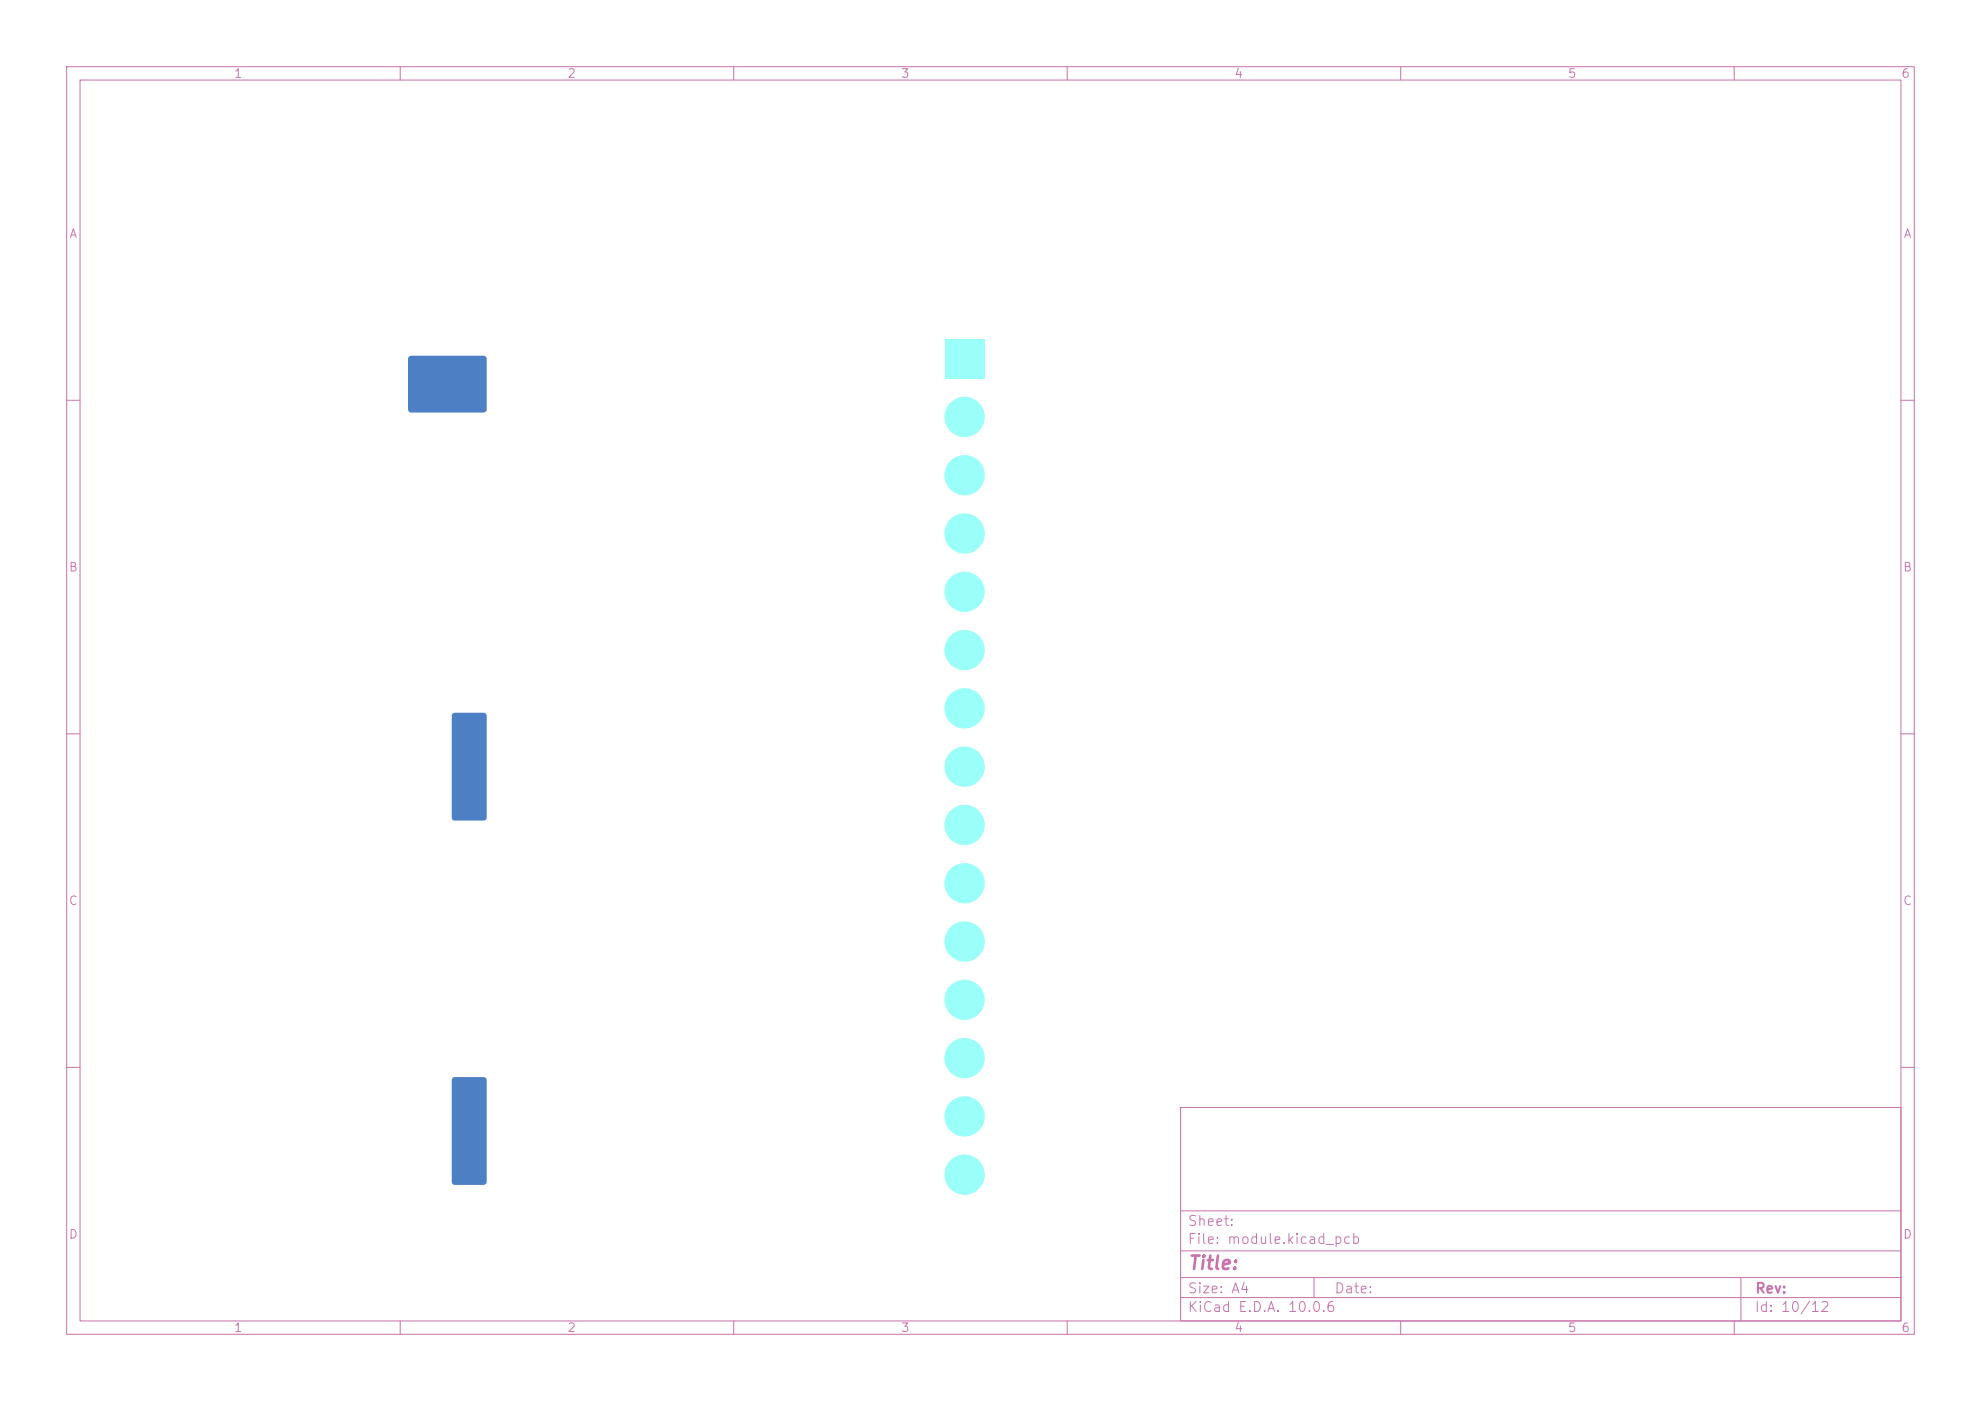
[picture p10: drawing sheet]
<svg xmlns="http://www.w3.org/2000/svg" width="297mm" height="210mm" viewBox="0 0 297 210" stroke-linecap="round" stroke-linejoin="round" font-family="sans-serif">
<defs><g id="words">
<text font-size="2" fill="#c872ab" x="178" y="190.8">Title:</text>
<g font-size="1.5" fill="#c872ab">
<text x="178" y="184.1">Sheet:</text>
<text x="178" y="186.8">File: module.kicad_pcb</text>
<text x="178" y="197">KiCad E.D.A. 10.0.6</text>
<text x="178" y="194.2">Size: A4</text>
<text x="200" y="194.2">Date:</text>
<text x="263" y="197">Id: 10/12</text>
<text x="263" y="194.2">Rev:</text>
</g>
<g font-size="1.3" fill="#c872ab">
<text x="35" y="12">1</text>
<text x="85" y="12">2</text>
<text x="135" y="12">3</text>
<text x="185" y="12">4</text>
<text x="235" y="12">5</text>
<text x="285" y="12">6</text>
<text x="10.3" y="36">A</text>
<text x="285.3" y="36">A</text>
<text x="10.2" y="86">B</text>
<text x="285.2" y="86">B</text>
<text x="10.2" y="136">C</text>
<text x="285.2" y="136">C</text>
<text x="10.2" y="186">D</text>
<text x="285.2" y="186">D</text>
<text x="35" y="200">1</text>
<text x="85" y="200">2</text>
<text x="135" y="200">3</text>
<text x="185" y="200">4</text>
<text x="235" y="200">5</text>
<text x="285" y="200">6</text>
</g>
</g></defs>
<g fill="none" stroke="#c872ab" stroke-width=".15">
<path d="M10 10h277v190h-277zM12 12h273v186h-273zM60 10v2M110 10v2M160 10v2M210 10v2M260 10v2M10 60h2M285 60h2M10 110h2M285 110h2M10 160h2"/>
<path d="M177 166h108v32h-108zM285 160h2M60 198v2M110 198v2M160 198v2M177 194.5h108M177 191.5h108M177 187.5h108M177 181.5h108M197 191.5v3M210 198v2M260 198v2"/>
<path d="M261 191.5v6.5"/>
</g>
<g fill="#4d7fc4" stroke="#4d7fc4" stroke-width=".87">
<path d="M61.6 53.8h10.9v7.6h-10.9z"/>
<path d="M68.2 107.3h4.3v15.3h-4.3z"/>
<path d="M68.2 161.9h4.3v15.3h-4.3z"/>
</g>
<path d="M141.7 50.8h5.9v5.9h-5.9z" fill="#9afff8"/>
<g fill="#9afff8" stroke="#9afff8" stroke-width=".15">
<circle cx="144.6" cy="62.5" r="2.95"/>
<circle cx="144.6" cy="71.2" r="2.95"/>
<circle cx="144.6" cy="80" r="2.95"/>
<circle cx="144.6" cy="88.7" r="2.95"/>
<circle cx="144.6" cy="97.4" r="2.95"/>
<circle cx="144.6" cy="106.2" r="2.95"/>
<circle cx="144.6" cy="114.9" r="2.95"/>
<circle cx="144.6" cy="123.7" r="2.95"/>
<circle cx="144.6" cy="132.4" r="2.95"/>
<circle cx="144.6" cy="141.1" r="2.95"/>
<circle cx="144.6" cy="149.9" r="2.95"/>
<circle cx="144.6" cy="158.6" r="2.95"/>
<circle cx="144.6" cy="167.3" r="2.95"/>
<circle cx="144.6" cy="176.1" r="2.95"/>
</g>
<use href="#words"/>
</svg>
